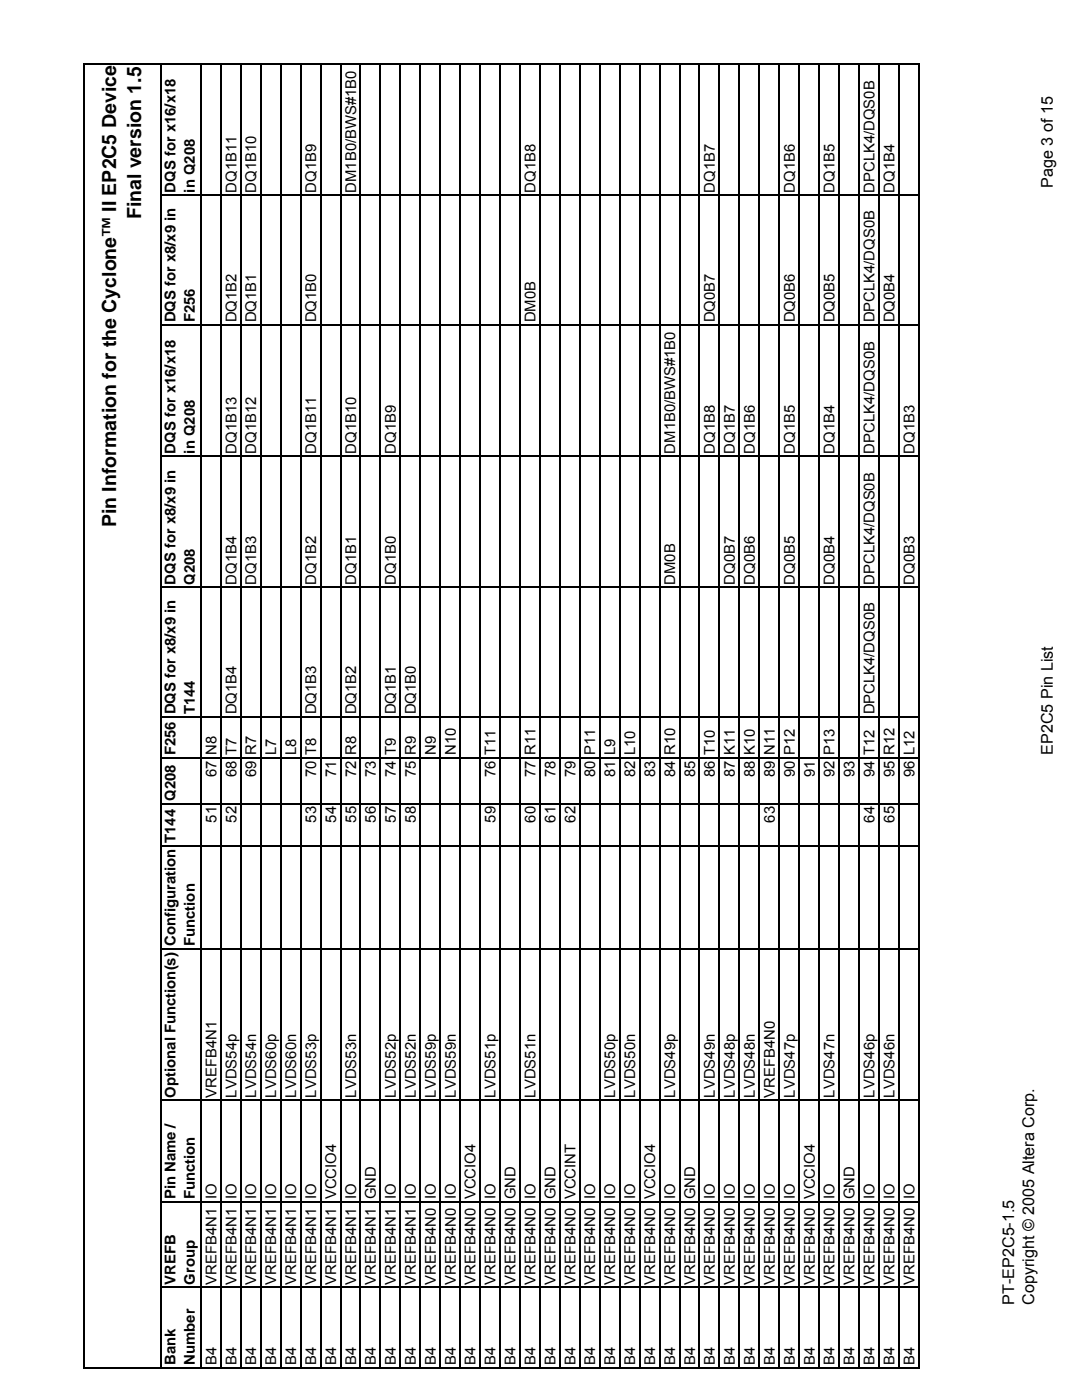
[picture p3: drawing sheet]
<svg xmlns="http://www.w3.org/2000/svg" width="216mm" height="279mm" viewBox="0 0 216 279" stroke-linecap="round" stroke-linejoin="round" font-family="sans-serif">
<defs><g id="words">
<g font-size="3.9">
<text x="28.2" y="43.8" transform="rotate(-90 28.2 43.8)">Final version 1.5</text>
<text x="23.2" y="105.2" transform="rotate(-90 23.2 105.2)">Pin Information for the Cyclone™ II EP2C5 Device</text>
</g>
<g font-size="3.2">
<text x="210.1" y="37.5" transform="rotate(-90 210.1 37.5)">Page 3 of 15</text>
<text x="210.1" y="150.6" transform="rotate(-90 210.1 150.6)">EP2C5 Pin List</text>
<text x="202.4" y="260.3" transform="rotate(-90 202.4 260.3)">PT-EP2C5-1.5</text>
<text x="206.3" y="260.3" transform="rotate(-90 206.3 260.3)">Copyright © 2005 Altera Corp.</text>
</g>
<g font-size="3">
<text x="35.1" y="38.4" transform="rotate(-90 35.1 38.4)">DQS for x16/x18</text>
<text x="38.9" y="38.4" transform="rotate(-90 38.9 38.4)">in Q208</text>
<text x="47.2" y="38.4" transform="rotate(-90 47.2 38.4)">DQ1B11</text>
<text x="51.1" y="38.4" transform="rotate(-90 51.1 38.4)">DQ1B10</text>
<text x="63.1" y="38.4" transform="rotate(-90 63.1 38.4)">DQ1B9</text>
<text x="71" y="38.4" transform="rotate(-90 71 38.4)">DM1B0/BWS#1B0</text>
<text x="106.9" y="38.4" transform="rotate(-90 106.9 38.4)">DQ1B8</text>
<text x="142.7" y="38.4" transform="rotate(-90 142.7 38.4)">DQ1B7</text>
<text x="158.6" y="38.4" transform="rotate(-90 158.6 38.4)">DQ1B6</text>
<text x="166.5" y="38.4" transform="rotate(-90 166.5 38.4)">DQ1B5</text>
<text x="174.5" y="38.5" transform="rotate(-90 174.5 38.5)">DPCLK4/DQS0B</text>
<text x="178.5" y="38.4" transform="rotate(-90 178.5 38.4)">DQ1B4</text>
<text x="35.1" y="64.3" transform="rotate(-90 35.1 64.3)">DQS for x8/x9 in</text>
<text x="38.9" y="64.3" transform="rotate(-90 38.9 64.3)">F256</text>
<text x="47.2" y="64.4" transform="rotate(-90 47.2 64.4)">DQ1B2</text>
<text x="51.1" y="64.4" transform="rotate(-90 51.1 64.4)">DQ1B1</text>
<text x="63.1" y="64.4" transform="rotate(-90 63.1 64.4)">DQ1B0</text>
<text x="106.9" y="64.4" transform="rotate(-90 106.9 64.4)">DM0B</text>
<text x="142.7" y="64.4" transform="rotate(-90 142.7 64.4)">DQ0B7</text>
<text x="158.6" y="64.4" transform="rotate(-90 158.6 64.4)">DQ0B6</text>
<text x="166.5" y="64.4" transform="rotate(-90 166.5 64.4)">DQ0B5</text>
<text x="174.5" y="64.4" transform="rotate(-90 174.5 64.4)">DPCLK4/DQS0B</text>
<text x="178.5" y="64.4" transform="rotate(-90 178.5 64.4)">DQ0B4</text>
<text x="35.1" y="90.5" transform="rotate(-90 35.1 90.5)">DQS for x16/x18</text>
<text x="38.9" y="90.5" transform="rotate(-90 38.9 90.5)">in Q208</text>
<text x="47.2" y="90.5" transform="rotate(-90 47.2 90.5)">DQ1B13</text>
<text x="51.1" y="90.5" transform="rotate(-90 51.1 90.5)">DQ1B12</text>
<text x="63.1" y="90.5" transform="rotate(-90 63.1 90.5)">DQ1B11</text>
<text x="71" y="90.5" transform="rotate(-90 71 90.5)">DQ1B10</text>
<text x="79" y="90.5" transform="rotate(-90 79 90.5)">DQ1B9</text>
<text x="134.7" y="90.5" transform="rotate(-90 134.7 90.5)">DM1B0/BWS#1B0</text>
<text x="142.7" y="90.5" transform="rotate(-90 142.7 90.5)">DQ1B8</text>
<text x="146.6" y="90.5" transform="rotate(-90 146.6 90.5)">DQ1B7</text>
<text x="150.6" y="90.5" transform="rotate(-90 150.6 90.5)">DQ1B6</text>
<text x="158.6" y="90.5" transform="rotate(-90 158.6 90.5)">DQ1B5</text>
<text x="166.5" y="90.5" transform="rotate(-90 166.5 90.5)">DQ1B4</text>
<text x="174.5" y="90.5" transform="rotate(-90 174.5 90.5)">DPCLK4/DQS0B</text>
<text x="182.5" y="90.5" transform="rotate(-90 182.5 90.5)">DQ1B3</text>
<text x="35.1" y="116.7" transform="rotate(-90 35.1 116.7)">DQS for x8/x9 in</text>
<text x="38.9" y="116.7" transform="rotate(-90 38.9 116.7)">Q208</text>
<text x="47.2" y="116.7" transform="rotate(-90 47.2 116.7)">DQ1B4</text>
<text x="51.1" y="116.7" transform="rotate(-90 51.1 116.7)">DQ1B3</text>
<text x="63.1" y="116.7" transform="rotate(-90 63.1 116.7)">DQ1B2</text>
<text x="71" y="116.7" transform="rotate(-90 71 116.7)">DQ1B1</text>
<text x="79" y="116.7" transform="rotate(-90 79 116.7)">DQ1B0</text>
<text x="134.7" y="116.7" transform="rotate(-90 134.7 116.7)">DM0B</text>
<text x="146.6" y="116.7" transform="rotate(-90 146.6 116.7)">DQ0B7</text>
<text x="150.6" y="116.7" transform="rotate(-90 150.6 116.7)">DQ0B6</text>
<text x="158.6" y="116.7" transform="rotate(-90 158.6 116.7)">DQ0B5</text>
<text x="166.5" y="116.7" transform="rotate(-90 166.5 116.7)">DQ0B4</text>
<text x="174.5" y="116.7" transform="rotate(-90 174.5 116.7)">DPCLK4/DQS0B</text>
<text x="182.5" y="116.7" transform="rotate(-90 182.5 116.7)">DQ0B3</text>
<text x="38.9" y="142.6" transform="rotate(-90 38.9 142.6)">T144</text>
<text x="47.2" y="142.6" transform="rotate(-90 47.2 142.6)">DQ1B4</text>
<text x="63.1" y="142.6" transform="rotate(-90 63.1 142.6)">DQ1B3</text>
<text x="71" y="142.6" transform="rotate(-90 71 142.6)">DQ1B2</text>
<text x="79" y="142.6" transform="rotate(-90 79 142.6)">DQ1B1</text>
<text x="83" y="142.6" transform="rotate(-90 83 142.6)">DQ1B0</text>
<text x="174.5" y="142.6" transform="rotate(-90 174.5 142.6)">DPCLK4/DQS0B</text>
<text x="43.2" y="155" transform="rotate(-90 43.2 155)">67 N8</text>
<text x="47.2" y="155" transform="rotate(-90 47.2 155)">68 T7</text>
<text x="51.1" y="155" transform="rotate(-90 51.1 155)">69 R7</text>
<text x="55.1" y="150.7" transform="rotate(-90 55.1 150.7)">L7</text>
<text x="59.1" y="150.7" transform="rotate(-90 59.1 150.7)">L8</text>
<text x="63.1" y="155" transform="rotate(-90 63.1 155)">70 T8</text>
<text x="67.1" y="155" transform="rotate(-90 67.1 155)">71</text>
<text x="71" y="155" transform="rotate(-90 71 155)">72 R8</text>
<text x="75" y="155" transform="rotate(-90 75 155)">73</text>
<text x="79" y="155" transform="rotate(-90 79 155)">74 T9</text>
<text x="83" y="155" transform="rotate(-90 83 155)">75 R9</text>
<text x="87" y="150.7" transform="rotate(-90 87 150.7)">N9</text>
<text x="90.9" y="150.7" transform="rotate(-90 90.9 150.7)">N10</text>
<text x="98.9" y="155" transform="rotate(-90 98.9 155)">76 T11</text>
<text x="106.9" y="155" transform="rotate(-90 106.9 155)">77 R11</text>
<text x="110.8" y="155" transform="rotate(-90 110.8 155)">78</text>
<text x="114.8" y="155" transform="rotate(-90 114.8 155)">79</text>
<text x="118.8" y="155" transform="rotate(-90 118.8 155)">80 P11</text>
<text x="122.8" y="155" transform="rotate(-90 122.8 155)">81 L9</text>
<text x="126.7" y="155" transform="rotate(-90 126.7 155)">82 L10</text>
<text x="130.7" y="155" transform="rotate(-90 130.7 155)">83</text>
<text x="134.7" y="155" transform="rotate(-90 134.7 155)">84 R10</text>
<text x="138.7" y="155" transform="rotate(-90 138.7 155)">85</text>
<text x="142.7" y="155" transform="rotate(-90 142.7 155)">86 T10</text>
<text x="146.6" y="155" transform="rotate(-90 146.6 155)">87 K11</text>
<text x="150.6" y="155" transform="rotate(-90 150.6 155)">88 K10</text>
<text x="154.6" y="155" transform="rotate(-90 154.6 155)">89 N11</text>
<text x="158.6" y="155" transform="rotate(-90 158.6 155)">90 P12</text>
<text x="162.6" y="155" transform="rotate(-90 162.6 155)">91</text>
<text x="166.5" y="155" transform="rotate(-90 166.5 155)">92 P13</text>
<text x="170.5" y="155" transform="rotate(-90 170.5 155)">93</text>
<text x="174.5" y="155" transform="rotate(-90 174.5 155)">94 T12</text>
<text x="178.5" y="155" transform="rotate(-90 178.5 155)">95 R12</text>
<text x="182.5" y="155" transform="rotate(-90 182.5 155)">96 L12</text>
<text x="43.2" y="164.2" transform="rotate(-90 43.2 164.2)">51</text>
<text x="47.2" y="164.2" transform="rotate(-90 47.2 164.2)">52</text>
<text x="63.1" y="164.2" transform="rotate(-90 63.1 164.2)">53</text>
<text x="67.1" y="164.2" transform="rotate(-90 67.1 164.2)">54</text>
<text x="71" y="164.2" transform="rotate(-90 71 164.2)">55</text>
<text x="75" y="164.2" transform="rotate(-90 75 164.2)">56</text>
<text x="79" y="164.2" transform="rotate(-90 79 164.2)">57</text>
<text x="83" y="164.2" transform="rotate(-90 83 164.2)">58</text>
<text x="98.9" y="164.2" transform="rotate(-90 98.9 164.2)">59</text>
<text x="106.9" y="164.2" transform="rotate(-90 106.9 164.2)">60</text>
<text x="110.8" y="164.2" transform="rotate(-90 110.8 164.2)">61</text>
<text x="114.8" y="164.2" transform="rotate(-90 114.8 164.2)">62</text>
<text x="154.6" y="164.2" transform="rotate(-90 154.6 164.2)">63</text>
<text x="174.5" y="164.2" transform="rotate(-90 174.5 164.2)">64</text>
<text x="178.5" y="164.2" transform="rotate(-90 178.5 164.2)">65</text>
<text x="35.1" y="168.2" transform="rotate(-90 35.1 168.2)">T144 Q208 F256 DQS for x8/x9 in</text>
<text x="38.9" y="188.8" transform="rotate(-90 38.9 188.8)">Function</text>
<text x="35.1" y="219" transform="rotate(-90 35.1 219)">Optional Function(s) Configuration</text>
<text x="43.2" y="219" transform="rotate(-90 43.2 219)">VREFB4N1</text>
<text x="47.2" y="219" transform="rotate(-90 47.2 219)">LVDS54p</text>
<text x="51.1" y="219" transform="rotate(-90 51.1 219)">LVDS54n</text>
<text x="55.1" y="219" transform="rotate(-90 55.1 219)">LVDS60p</text>
<text x="59.1" y="219" transform="rotate(-90 59.1 219)">LVDS60n</text>
<text x="63.1" y="219" transform="rotate(-90 63.1 219)">LVDS53p</text>
<text x="71" y="219" transform="rotate(-90 71 219)">LVDS53n</text>
<text x="79" y="219" transform="rotate(-90 79 219)">LVDS52p</text>
<text x="83" y="219" transform="rotate(-90 83 219)">LVDS52n</text>
<text x="87" y="219" transform="rotate(-90 87 219)">LVDS59p</text>
<text x="90.9" y="219" transform="rotate(-90 90.9 219)">LVDS59n</text>
<text x="98.9" y="219" transform="rotate(-90 98.9 219)">LVDS51p</text>
<text x="106.9" y="219" transform="rotate(-90 106.9 219)">LVDS51n</text>
<text x="122.8" y="219" transform="rotate(-90 122.8 219)">LVDS50p</text>
<text x="126.7" y="219" transform="rotate(-90 126.7 219)">LVDS50n</text>
<text x="134.7" y="219" transform="rotate(-90 134.7 219)">LVDS49p</text>
<text x="142.7" y="219" transform="rotate(-90 142.7 219)">LVDS49n</text>
<text x="146.6" y="219" transform="rotate(-90 146.6 219)">LVDS48p</text>
<text x="150.6" y="219" transform="rotate(-90 150.6 219)">LVDS48n</text>
<text x="154.6" y="219" transform="rotate(-90 154.6 219)">VREFB4N0</text>
<text x="158.6" y="219" transform="rotate(-90 158.6 219)">LVDS47p</text>
<text x="166.5" y="219" transform="rotate(-90 166.5 219)">LVDS47n</text>
<text x="174.5" y="219" transform="rotate(-90 174.5 219)">LVDS46p</text>
<text x="178.5" y="219" transform="rotate(-90 178.5 219)">LVDS46n</text>
<text x="35.1" y="239.4" transform="rotate(-90 35.1 239.4)">Pin Name /</text>
<text x="38.9" y="239.4" transform="rotate(-90 38.9 239.4)">Function</text>
<text x="35.1" y="256.4" transform="rotate(-90 35.1 256.4)">VREFB</text>
<text x="38.9" y="256.4" transform="rotate(-90 38.9 256.4)">Group</text>
<text x="43.2" y="256.4" transform="rotate(-90 43.2 256.4)">VREFB4N1 IO</text>
<text x="47.2" y="256.4" transform="rotate(-90 47.2 256.4)">VREFB4N1 IO</text>
<text x="51.1" y="256.4" transform="rotate(-90 51.1 256.4)">VREFB4N1 IO</text>
<text x="55.1" y="256.4" transform="rotate(-90 55.1 256.4)">VREFB4N1 IO</text>
<text x="59.1" y="256.4" transform="rotate(-90 59.1 256.4)">VREFB4N1 IO</text>
<text x="63.1" y="256.4" transform="rotate(-90 63.1 256.4)">VREFB4N1 IO</text>
<text x="67.1" y="256.4" transform="rotate(-90 67.1 256.4)">VREFB4N1 VCCIO4</text>
<text x="71" y="256.4" transform="rotate(-90 71 256.4)">VREFB4N1 IO</text>
<text x="75" y="256.4" transform="rotate(-90 75 256.4)">VREFB4N1 GND</text>
<text x="79" y="256.4" transform="rotate(-90 79 256.4)">VREFB4N1 IO</text>
<text x="83" y="256.4" transform="rotate(-90 83 256.4)">VREFB4N1 IO</text>
<text x="87" y="256.4" transform="rotate(-90 87 256.4)">VREFB4N0 IO</text>
<text x="90.9" y="256.4" transform="rotate(-90 90.9 256.4)">VREFB4N0 IO</text>
<text x="94.9" y="256.4" transform="rotate(-90 94.9 256.4)">VREFB4N0 VCCIO4</text>
<text x="98.9" y="256.4" transform="rotate(-90 98.9 256.4)">VREFB4N0 IO</text>
<text x="102.9" y="256.4" transform="rotate(-90 102.9 256.4)">VREFB4N0 GND</text>
<text x="106.9" y="256.4" transform="rotate(-90 106.9 256.4)">VREFB4N0 IO</text>
<text x="110.8" y="256.4" transform="rotate(-90 110.8 256.4)">VREFB4N0 GND</text>
<text x="114.8" y="256.4" transform="rotate(-90 114.8 256.4)">VREFB4N0 VCCINT</text>
<text x="118.8" y="256.4" transform="rotate(-90 118.8 256.4)">VREFB4N0 IO</text>
<text x="122.8" y="256.4" transform="rotate(-90 122.8 256.4)">VREFB4N0 IO</text>
<text x="126.7" y="256.4" transform="rotate(-90 126.7 256.4)">VREFB4N0 IO</text>
<text x="130.7" y="256.4" transform="rotate(-90 130.7 256.4)">VREFB4N0 VCCIO4</text>
<text x="134.7" y="256.4" transform="rotate(-90 134.7 256.4)">VREFB4N0 IO</text>
<text x="138.7" y="256.4" transform="rotate(-90 138.7 256.4)">VREFB4N0 GND</text>
<text x="142.7" y="256.4" transform="rotate(-90 142.7 256.4)">VREFB4N0 IO</text>
<text x="146.6" y="256.4" transform="rotate(-90 146.6 256.4)">VREFB4N0 IO</text>
<text x="150.6" y="256.4" transform="rotate(-90 150.6 256.4)">VREFB4N0 IO</text>
<text x="154.6" y="256.4" transform="rotate(-90 154.6 256.4)">VREFB4N0 IO</text>
<text x="158.6" y="256.4" transform="rotate(-90 158.6 256.4)">VREFB4N0 IO</text>
<text x="162.6" y="256.4" transform="rotate(-90 162.6 256.4)">VREFB4N0 VCCIO4</text>
<text x="166.5" y="256.4" transform="rotate(-90 166.5 256.4)">VREFB4N0 IO</text>
<text x="170.5" y="256.4" transform="rotate(-90 170.5 256.4)">VREFB4N0 GND</text>
<text x="174.5" y="256.4" transform="rotate(-90 174.5 256.4)">VREFB4N0 IO</text>
<text x="178.5" y="256.4" transform="rotate(-90 178.5 256.4)">VREFB4N0 IO</text>
<text x="182.5" y="256.4" transform="rotate(-90 182.5 256.4)">VREFB4N0 IO</text>
<text x="35.1" y="272.4" transform="rotate(-90 35.1 272.4)">Bank</text>
<text x="38.9" y="272.4" transform="rotate(-90 38.9 272.4)">Number</text>
<text x="43.2" y="272.4" transform="rotate(-90 43.2 272.4)">B4</text>
<text x="47.2" y="272.4" transform="rotate(-90 47.2 272.4)">B4</text>
<text x="51.1" y="272.4" transform="rotate(-90 51.1 272.4)">B4</text>
<text x="55.1" y="272.4" transform="rotate(-90 55.1 272.4)">B4</text>
<text x="59.1" y="272.4" transform="rotate(-90 59.1 272.4)">B4</text>
<text x="63.1" y="272.4" transform="rotate(-90 63.1 272.4)">B4</text>
<text x="67.1" y="272.4" transform="rotate(-90 67.1 272.4)">B4</text>
<text x="71" y="272.4" transform="rotate(-90 71 272.4)">B4</text>
<text x="75" y="272.4" transform="rotate(-90 75 272.4)">B4</text>
<text x="79" y="272.4" transform="rotate(-90 79 272.4)">B4</text>
<text x="83" y="272.4" transform="rotate(-90 83 272.4)">B4</text>
<text x="87" y="272.4" transform="rotate(-90 87 272.4)">B4</text>
<text x="90.9" y="272.4" transform="rotate(-90 90.9 272.4)">B4</text>
<text x="94.9" y="272.4" transform="rotate(-90 94.9 272.4)">B4</text>
<text x="98.9" y="272.4" transform="rotate(-90 98.9 272.4)">B4</text>
<text x="102.9" y="272.4" transform="rotate(-90 102.9 272.4)">B4</text>
<text x="106.9" y="272.4" transform="rotate(-90 106.9 272.4)">B4</text>
<text x="110.8" y="272.4" transform="rotate(-90 110.8 272.4)">B4</text>
<text x="114.8" y="272.4" transform="rotate(-90 114.8 272.4)">B4</text>
<text x="118.8" y="272.4" transform="rotate(-90 118.8 272.4)">B4</text>
<text x="122.8" y="272.4" transform="rotate(-90 122.8 272.4)">B4</text>
<text x="126.7" y="272.4" transform="rotate(-90 126.7 272.4)">B4</text>
<text x="130.7" y="272.4" transform="rotate(-90 130.7 272.4)">B4</text>
<text x="134.7" y="272.4" transform="rotate(-90 134.7 272.4)">B4</text>
<text x="138.7" y="272.4" transform="rotate(-90 138.7 272.4)">B4</text>
<text x="142.7" y="272.4" transform="rotate(-90 142.7 272.4)">B4</text>
<text x="146.6" y="272.4" transform="rotate(-90 146.6 272.4)">B4</text>
<text x="150.6" y="272.4" transform="rotate(-90 150.6 272.4)">B4</text>
<text x="154.6" y="272.4" transform="rotate(-90 154.6 272.4)">B4</text>
<text x="158.6" y="272.4" transform="rotate(-90 158.6 272.4)">B4</text>
<text x="162.6" y="272.4" transform="rotate(-90 162.6 272.4)">B4</text>
<text x="166.5" y="272.4" transform="rotate(-90 166.5 272.4)">B4</text>
<text x="170.5" y="272.4" transform="rotate(-90 170.5 272.4)">B4</text>
<text x="174.5" y="272.4" transform="rotate(-90 174.5 272.4)">B4</text>
<text x="178.5" y="272.4" transform="rotate(-90 178.5 272.4)">B4</text>
<text x="182.5" y="272.4" transform="rotate(-90 182.5 272.4)">B4</text>
</g>
</g></defs>
<g fill="none" stroke="#000" stroke-width=".25">
<path d="M16.7 12.7v260.1M16.8 12.8h166.7M32.1 12.7v260.1M40.1 12.7v260.1M44.1 12.7v260.1M48 12.7v260.1M52 12.7v260.1M56 12.7v260.1M60 12.7v260.1M64 12.7v260.1M67.9 12.7v260.1M71.9 12.7v260.1"/>
<path d="M75.9 12.7v260.1M79.9 12.7v260.1M83.9 12.7v260.1M87.8 12.7v260.1M91.8 12.7v260.1M95.8 12.7v260.1M99.8 12.7v260.1M103.8 12.7v260.1M107.7 12.7v260.1M111.7 12.7v260.1M115.7 12.7v260.1M119.7 12.7v260.1"/>
<path d="M123.7 12.7v260.1M127.6 12.7v260.1M131.6 12.7v260.1M135.6 12.7v260.1M139.6 12.7v260.1M143.6 12.7v260.1M147.5 12.7v260.1M151.5 12.7v260.1M155.5 12.7v260.1M159.5 12.7v260.1M163.4 12.7v260.1M167.4 12.7v260.1"/>
<path d="M171.4 12.7v260.1M175.4 12.7v260.1M179.4 12.7v260.1M183.3 12.7v260.1M32.3 39h151.2M32.3 64.9h151.2M32.3 91.1h151.2M32.3 117.2h151.2M32.3 151.3h151.2M32.3 143.1h151.2M32.3 168.8h151.2M32.3 160.4h151.2"/>
<path d="M32.3 189.4h151.2M32.3 219.6h151.2M32.3 239.9h151.2M32.3 256.9h151.2M16.6 272.9h166.9"/>
</g>
<use href="#words"/>
</svg>
